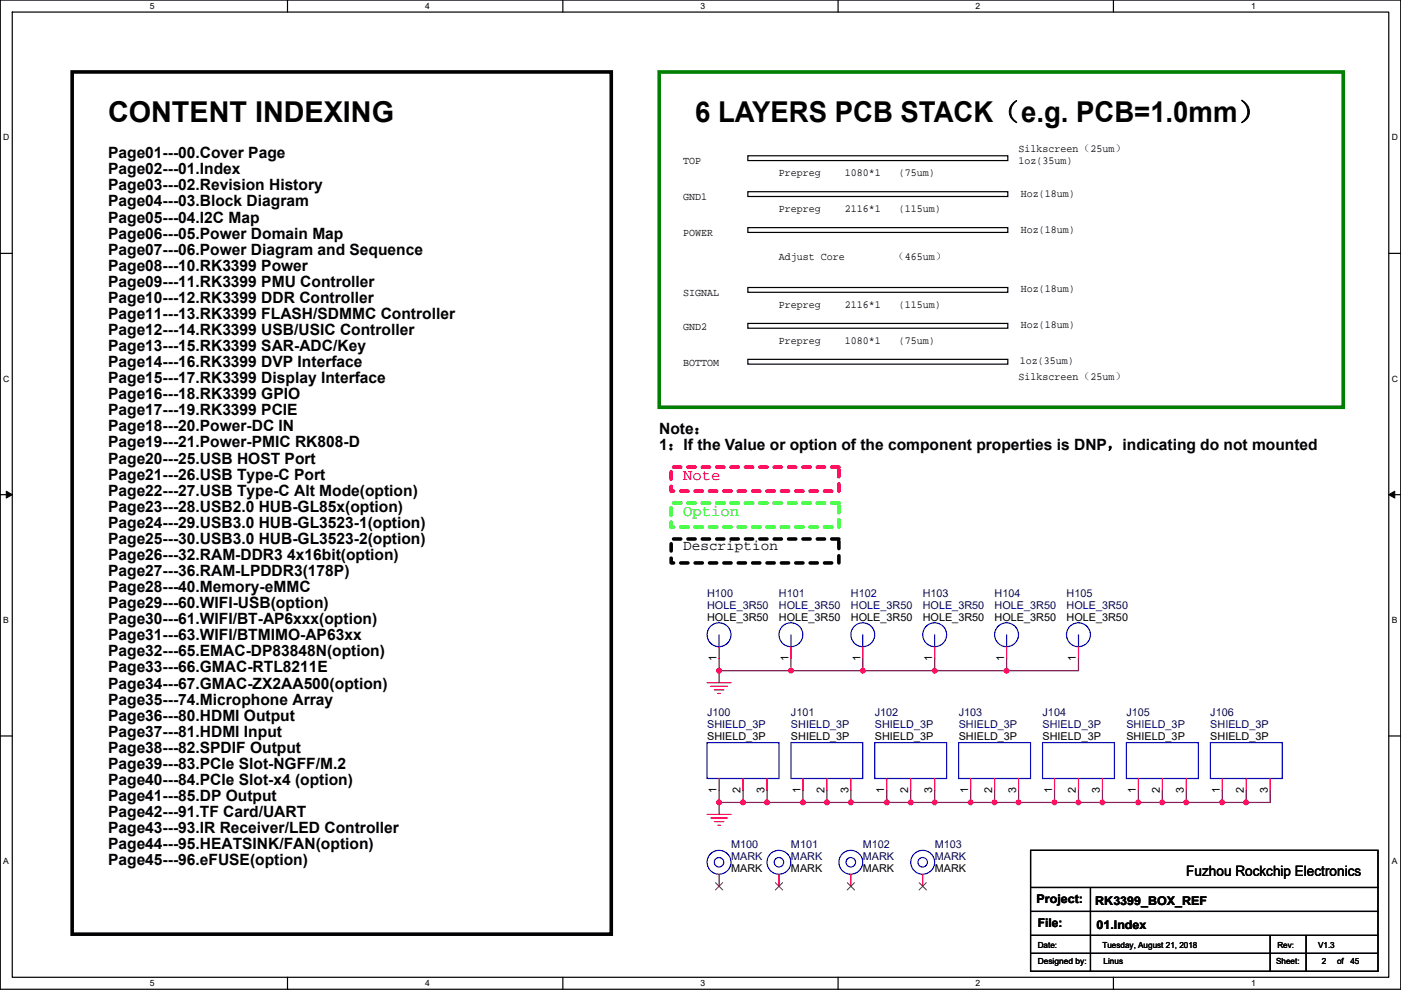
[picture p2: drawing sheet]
<svg xmlns="http://www.w3.org/2000/svg" width="297mm" height="210mm" viewBox="0 0 297 210" stroke-linecap="round" stroke-linejoin="round" font-family="sans-serif">
<defs><g id="words">
<g font-size="6.1">
<text x="22.9" y="25.9">CONTENT INDEXING</text>
<text x="147.4" y="25.9">6 LAYERS PCB STACK（e.g. PCB=1.0mm）</text>
</g>
<g font-size="3.3">
<text x="22.9" y="33.6">Page01---00.Cover Page</text>
<text x="22.9" y="37">Page02---01.Index</text>
<text x="22.9" y="40.4">Page03---02.Revision History</text>
<text x="22.9" y="43.8">Page04---03.Block Diagram</text>
<text x="22.9" y="47.2">Page05---04.I2C Map</text>
<text x="22.9" y="50.6">Page06---05.Power Domain Map</text>
<text x="22.9" y="54">Page07---06.Power Diagram and Sequence</text>
<text x="22.9" y="57.4">Page08---10.RK3399 Power</text>
<text x="22.9" y="60.8">Page09---11.RK3399 PMU Controller</text>
<text x="22.9" y="64.2">Page10---12.RK3399 DDR Controller</text>
<text x="22.9" y="67.7">Page11---13.RK3399 FLASH/SDMMC Controller</text>
<text x="22.9" y="71.1">Page12---14.RK3399 USB/USIC Controller</text>
<text x="22.9" y="74.5">Page13---15.RK3399 SAR-ADC/Key</text>
<text x="22.9" y="77.9">Page14---16.RK3399 DVP Interface</text>
<text x="22.9" y="81.3">Page15---17.RK3399 Display Interface</text>
<text x="22.9" y="84.7">Page16---18.RK3399 GPIO</text>
<text x="22.9" y="88.1">Page17---19.RK3399 PCIE</text>
<text x="22.9" y="91.5">Page18---20.Power-DC IN</text>
<text x="22.9" y="94.9">Page19---21.Power-PMIC RK808-D</text>
<text x="139.8" y="92">Note：</text>
<text x="139.8" y="95.4">1：If the Value or option of the component properties is DNP，indicating do not mounted</text>
<text x="22.9" y="98.3">Page20---25.USB HOST Port</text>
<text x="22.9" y="101.7">Page21---26.USB Type-C Port</text>
<text x="22.9" y="105.1">Page22---27.USB Type-C Alt Mode(option)</text>
<text x="22.9" y="108.5">Page23---28.USB2.0 HUB-GL85x(option)</text>
<text x="22.9" y="112">Page24---29.USB3.0 HUB-GL3523-1(option)</text>
<text x="22.9" y="115.4">Page25---30.USB3.0 HUB-GL3523-2(option)</text>
<text x="22.9" y="118.8">Page26---32.RAM-DDR3 4x16bit(option)</text>
<text x="22.9" y="122.2">Page27---36.RAM-LPDDR3(178P)</text>
<text x="22.9" y="125.6">Page28---40.Memory-eMMC</text>
<text x="22.9" y="129">Page29---60.WIFI-USB(option)</text>
<text x="22.9" y="132.4">Page30---61.WIFI/BT-AP6xxx(option)</text>
<text x="22.9" y="135.8">Page31---63.WIFI/BTMIMO-AP63xx</text>
<text x="22.9" y="139.2">Page32---65.EMAC-DP83848N(option)</text>
<text x="22.9" y="142.6">Page33---66.GMAC-RTL8211E</text>
<text x="22.9" y="146">Page34---67.GMAC-ZX2AA500(option)</text>
<text x="22.9" y="149.4">Page35---74.Microphone Array</text>
<text x="22.9" y="152.9">Page36---80.HDMI Output</text>
<text x="22.9" y="156.3">Page37---81.HDMI Input</text>
<text x="22.9" y="159.7">Page38---82.SPDIF Output</text>
<text x="22.9" y="163.1">Page39---83.PCIe Slot-NGFF/M.2</text>
<text x="22.9" y="166.5">Page40---84.PCIe Slot-x4 (option)</text>
<text x="22.9" y="169.9">Page41---85.DP Output</text>
<text x="22.9" y="173.3">Page42---91.TF Card/UART</text>
<text x="22.9" y="176.7">Page43---93.IR Receiver/LED Controller</text>
<text x="22.9" y="180.1">Page44---95.HEATSINK/FAN(option)</text>
<text x="22.9" y="183.5">Page45---96.eFUSE(option)</text>
</g>
<text font-size="3.3" fill="#f00" x="144.8" y="101.7">Note</text>
<text font-size="3.3" fill="#0f0" x="144.8" y="109.3">Option</text>
<g font-size="3">
<text x="144.8" y="116.8">Description</text>
<text x="251.5" y="185.9">Fuzhou Rockchip Electronics</text>
</g>
<g font-size="2.5">
<text x="219.8" y="191.6">Project:</text>
<text x="232.2" y="191.9">RK3399_BOX_REF</text>
<text x="220" y="196.7">File:</text>
<text x="232.5" y="197">01.Index</text>
</g>
<g font-size="2.3">
<text x="144.8" y="34.9">TOP</text>
<text x="216" y="34.9">1oz(35um)</text>
<text x="216" y="32.3">Silkscreen（25um）</text>
<text x="165.2" y="37.4">Prepreg</text>
<text x="179.1" y="37.4">1080*1</text>
<text x="190.6" y="37.4">(75um)</text>
<text x="216.5" y="41.7">Hoz(18um)</text>
<text x="144.8" y="42.5">GND1</text>
<text x="165.2" y="45">Prepreg</text>
<text x="179.1" y="45">2116*1</text>
<text x="190.6" y="45">(115um)</text>
<text x="144.8" y="50.1">POWER</text>
<text x="216.5" y="49.3">Hoz(18um)</text>
<text x="165.2" y="55.2">Adjust Core</text>
<text x="189.3" y="55.2">（465um）</text>
<text x="144.8" y="62.8">SIGNAL</text>
<text x="165.2" y="65.3">Prepreg</text>
<text x="179.1" y="65.3">2116*1</text>
<text x="190.6" y="65.3">(115um)</text>
<text x="216.5" y="62">Hoz(18um)</text>
<text x="144.8" y="69.9">GND2</text>
<text x="216.5" y="69.7">Hoz(18um)</text>
<text x="144.8" y="77.5">BOTTOM</text>
<text x="165.2" y="73">Prepreg</text>
<text x="179.1" y="73">1080*1</text>
<text x="190.6" y="73">(75um)</text>
<text x="216.2" y="77.3">1oz(35um)</text>
<text x="216" y="80.6">Silkscreen（25um）</text>
<text x="149.9" y="131.6">HOLE_3R50</text>
<text x="165.2" y="131.6">HOLE_3R50</text>
<text x="180.4" y="131.6">HOLE_3R50</text>
<text x="195.6" y="131.6">HOLE_3R50</text>
<text x="210.9" y="131.6">HOLE_3R50</text>
<text x="226.1" y="131.6">HOLE_3R50</text>
<text x="151.9" y="140.3" transform="rotate(-90 151.9 140.3)">1</text>
<text x="167.2" y="140.3" transform="rotate(-90 167.2 140.3)">1</text>
<text x="182.4" y="140.3" transform="rotate(-90 182.4 140.3)">1</text>
<text x="197.7" y="140.3" transform="rotate(-90 197.7 140.3)">1</text>
<text x="212.9" y="140.3" transform="rotate(-90 212.9 140.3)">1</text>
<text x="228.1" y="140.3" transform="rotate(-90 228.1 140.3)">1</text>
<text x="149.9" y="157">SHIELD_3P</text>
<text x="167.7" y="157">SHIELD_3P</text>
<text x="185.5" y="157">SHIELD_3P</text>
<text x="203.3" y="157">SHIELD_3P</text>
<text x="221" y="157">SHIELD_3P</text>
<text x="238.8" y="157">SHIELD_3P</text>
<text x="256.6" y="157">SHIELD_3P</text>
<text x="151.9" y="168.2" transform="rotate(-90 151.9 168.2)">1</text>
<text x="157" y="168.2" transform="rotate(-90 157 168.2)">2</text>
<text x="162.1" y="168.2" transform="rotate(-90 162.1 168.2)">3</text>
<text x="169.7" y="168.2" transform="rotate(-90 169.7 168.2)">1</text>
<text x="174.8" y="168.2" transform="rotate(-90 174.8 168.2)">2</text>
<text x="179.9" y="168.2" transform="rotate(-90 179.9 168.2)">3</text>
<text x="187.5" y="168.2" transform="rotate(-90 187.5 168.2)">1</text>
<text x="192.6" y="168.2" transform="rotate(-90 192.6 168.2)">2</text>
<text x="197.7" y="168.2" transform="rotate(-90 197.7 168.2)">3</text>
<text x="205.3" y="168.2" transform="rotate(-90 205.3 168.2)">1</text>
<text x="210.4" y="168.2" transform="rotate(-90 210.4 168.2)">2</text>
<text x="215.4" y="168.2" transform="rotate(-90 215.4 168.2)">3</text>
<text x="223.1" y="168.2" transform="rotate(-90 223.1 168.2)">1</text>
<text x="228.1" y="168.2" transform="rotate(-90 228.1 168.2)">2</text>
<text x="233.2" y="168.2" transform="rotate(-90 233.2 168.2)">3</text>
<text x="240.8" y="168.2" transform="rotate(-90 240.8 168.2)">1</text>
<text x="245.9" y="168.2" transform="rotate(-90 245.9 168.2)">2</text>
<text x="251" y="168.2" transform="rotate(-90 251 168.2)">3</text>
<text x="258.6" y="168.2" transform="rotate(-90 258.6 168.2)">1</text>
<text x="263.7" y="168.2" transform="rotate(-90 263.7 168.2)">2</text>
<text x="268.8" y="168.2" transform="rotate(-90 268.8 168.2)">3</text>
<text x="155" y="185">MARK</text>
<text x="167.7" y="185">MARK</text>
<text x="182.9" y="185">MARK</text>
<text x="198.2" y="185">MARK</text>
</g>
<g font-size="2.3" fill="#000080">
<text x="149.9" y="126.5">H100</text>
<text x="149.9" y="129.1">HOLE_3R50</text>
<text x="165.2" y="126.5">H101</text>
<text x="165.2" y="129.1">HOLE_3R50</text>
<text x="180.4" y="126.5">H102</text>
<text x="180.4" y="129.1">HOLE_3R50</text>
<text x="195.6" y="126.5">H103</text>
<text x="195.6" y="129.1">HOLE_3R50</text>
<text x="210.9" y="126.5">H104</text>
<text x="210.9" y="129.1">HOLE_3R50</text>
<text x="226.1" y="126.5">H105</text>
<text x="226.1" y="129.1">HOLE_3R50</text>
<text x="149.9" y="151.9">J100</text>
<text x="149.9" y="154.5">SHIELD_3P</text>
<text x="167.7" y="151.9">J101</text>
<text x="167.7" y="154.5">SHIELD_3P</text>
<text x="185.5" y="151.9">J102</text>
<text x="185.5" y="154.5">SHIELD_3P</text>
<text x="203.3" y="151.9">J103</text>
<text x="203.3" y="154.5">SHIELD_3P</text>
<text x="221" y="151.9">J104</text>
<text x="221" y="154.5">SHIELD_3P</text>
<text x="238.8" y="151.9">J105</text>
<text x="238.8" y="154.5">SHIELD_3P</text>
<text x="256.6" y="151.9">J106</text>
<text x="256.6" y="154.5">SHIELD_3P</text>
<text x="155" y="179.9">M100</text>
<text x="167.7" y="179.9">M101</text>
<text x="182.9" y="179.9">M102</text>
<text x="198.2" y="179.9">M103</text>
<text x="155" y="182.4">MARK</text>
<text x="167.7" y="182.4">MARK</text>
<text x="182.9" y="182.4">MARK</text>
<text x="198.2" y="182.4">MARK</text>
</g>
<g font-size="1.8">
<text x="31.8" y="1.9">5</text>
<text x="90.1" y="1.9">4</text>
<text x="148.5" y="1.9">3</text>
<text x="206.9" y="1.9">2</text>
<text x="265.2" y="1.9">1</text>
<text x=".7" y="29.8">D</text>
<text x="295.1" y="29.8">D</text>
<text x=".7" y="81">C</text>
<text x="295.1" y="81">C</text>
<text x=".7" y="132.1">B</text>
<text x="295.1" y="132.1">B</text>
<text x=".7" y="183.3">A</text>
<text x="295.1" y="183.3">A</text>
<text x="220" y="201">Date:</text>
<text x="233.7" y="201">Tuesday, August 21, 2018</text>
<text x="270.8" y="201">Rev:</text>
<text x="279.5" y="201">V1.3</text>
<text x="31.8" y="209.2">5</text>
<text x="90.1" y="209.2">4</text>
<text x="148.5" y="209.2">3</text>
<text x="206.9" y="209.2">2</text>
<text x="220" y="204.6">Designed by:</text>
<text x="234" y="204.6">Linus</text>
<text x="265.2" y="209.2">1</text>
<text x="270.6" y="204.6">Sheet:</text>
<text x="280.2" y="204.6">2</text>
<text x="283.5" y="204.6">of</text>
<text x="286.3" y="204.6">45</text>
</g>
</g></defs>
<path d="M.1 0h296.9v209.8h-296.9zM2.6 2.6h291.8v204.7h-291.8z" fill="none" stroke="#000" stroke-width=".25"/>
<g fill="#fff">
<path d="M31.8 .3h1v2h-1z"/>
<path d="M31.8 207.5h1v2.1h-1z"/>
</g>
<path d="M61 0v2.6M61 207.3v2.5" fill="none" stroke="#000" stroke-width=".25"/>
<g fill="#fff">
<path d="M90.1 .3h1v2h-1z"/>
<path d="M90.1 207.5h1v2.1h-1z"/>
</g>
<path d="M119.3 0v2.6M119.3 207.3v2.5" fill="none" stroke="#000" stroke-width=".25"/>
<g fill="#fff">
<path d="M148.5 .3h1v2h-1z"/>
<path d="M148.5 207.5h1v2.1h-1z"/>
</g>
<path d="M177.7 0v2.6M177.7 207.3v2.5" fill="none" stroke="#000" stroke-width=".25"/>
<g fill="#fff">
<path d="M206.9 .3h1v2h-1z"/>
<path d="M206.9 207.5h1v2.1h-1z"/>
</g>
<path d="M236.1 0v2.6M236.1 207.3v2.5" fill="none" stroke="#000" stroke-width=".25"/>
<g fill="#fff">
<path d="M265.2 .3h1v2h-1z"/>
<path d="M265.2 207.5h1v2.1h-1z"/>
<path d="M.7 28.2h1.3v2h-1.3z"/>
<path d="M295.1 28.2h1.3v2h-1.3z"/>
<path d="M.7 79.3h1.3v2.1h-1.3z"/>
<path d="M295.1 79.3h1.3v2.1h-1.3z"/>
</g>
<path d="M.1 53.7h2.5M294.4 53.7h2.6" fill="none" stroke="#000" stroke-width=".25"/>
<g fill="#fff">
<path d="M.7 130.5h1.2v2h-1.2z"/>
<path d="M295.1 130.5h1.2v2h-1.2z"/>
</g>
<path d="M.1 104.9h2.5M294.4 104.9h2.6" fill="none" stroke="#000" stroke-width=".25"/>
<path d="M1.3 104.2l1.3 .7-1.3 .7zM294.4 104.9l1.3-.7v1.4z" fill="#000" stroke="#000" stroke-width=".21"/>
<g fill="#fff">
<path d="M.7 181.7h1.2v2h-1.2z"/>
<path d="M295.1 181.7h1.2v2h-1.2z"/>
</g>
<g fill="none" stroke="#000" stroke-width=".25">
<path d="M158.6 33h55.1v1.1h-55.1zM158.6 40.7h55.1v1h-55.1zM158.6 48.3h55.1v1h-55.1zM158.6 61h55.1v1h-55.1zM158.6 68.6h55.1v1h-55.1zM158.6 76.2h55.1v1h-55.1zM.1 156.1h2.5M294.4 156.1h2.6M218.5 188.2h73.7M218.5 193.3h73.7M218.5 198.4h73.7M218.5 180.4h73.7v25.6h-73.7z"/>
<path d="M231.2 188.2v17.8M269.3 198.4v7.6M276.9 198.4v7.6M218.5 202.2h73.7"/>
</g>
<path d="M15.3 15.3h114.3v182.8h-114.3z" fill="none" stroke="#000" stroke-width=".76"/>
<path d="M139.8 15.3h145v71.1h-145z" fill="none" stroke="#008000" stroke-width=".76"/>
<path d="M142.3 99.1h35.6v5.1h-35.6z" fill="none" stroke="#f00" stroke-width=".76" stroke-dasharray="1.5 1.5"/>
<path d="M142.3 106.7h35.6v5.1h-35.6z" fill="none" stroke="#0f0" stroke-width=".76" stroke-dasharray="1.5 1.5"/>
<path d="M142.3 114.3h35.6v5.1h-35.6z" fill="none" stroke="#000" stroke-width=".76" stroke-dasharray="1.5 1.5"/>
<g fill="none" stroke="#f00" stroke-width=".25">
<path d="M152.5 137.2v2.5M167.7 137.2v2.5M182.9 137.2v2.5M198.2 137.2v2.5M213.4 137.2v2.5M228.7 137.2v2.5M149.9 144.8h5.1M150.7 145.6h3.5M151.4 146.3h2.1M152.2 147.1h.5M149.9 172.7h5.1M150.7 173.5h3.5"/>
<path d="M151.4 174.3h2.1M152.2 175h.5M152.5 165.1v2.6M157.5 165.1v2.6M162.6 165.1v2.6M170.2 165.1v2.6M175.3 165.1v2.6M180.4 165.1v2.6M188 165.1v2.6M193.1 165.1v2.6M198.2 165.1v2.6M205.8 165.1v2.6"/>
<path d="M210.9 165.1v2.6M216 165.1v2.6M223.6 165.1v2.6M228.7 165.1v2.6M233.7 165.1v2.6M241.4 165.1v2.6M246.4 165.1v2.6M251.5 165.1v2.6M259.1 165.1v2.6M264.2 165.1v2.6M269.3 165.1v2.6M152.5 185.4v2.6"/>
<path d="M165.2 185.4v2.6M180.4 185.4v2.6M195.6 185.4v2.6"/>
</g>
<g fill="none" stroke="#00f" stroke-width=".25">
<path d="M152.5 134.6v2.6M167.7 134.6v2.6M182.9 134.6v2.6M198.2 134.6v2.6M213.4 134.6v2.6M228.7 134.6v2.6M149.9 157.5h15.3v7.6h-15.3zM167.7 157.5h15.2v7.6h-15.2zM185.5 157.5h15.2v7.6h-15.2zM203.3 157.5h15.2v7.6h-15.2zM221 157.5h15.3v7.6h-15.3zM238.8 157.5h15.3v7.6h-15.3z"/>
<path d="M256.6 157.5h15.2v7.6h-15.2z"/>
<circle cx="152.4" cy="134.6" r="2.53"/>
<circle cx="167.7" cy="134.6" r="2.53"/>
<circle cx="182.9" cy="134.6" r="2.53"/>
<circle cx="198.2" cy="134.6" r="2.53"/>
<circle cx="213.4" cy="134.6" r="2.53"/>
<circle cx="228.6" cy="134.6" r="2.53"/>
<circle cx="152.4" cy="182.9" r="2.53"/>
<circle cx="152.4" cy="182.9" r="1.01"/>
<circle cx="165.1" cy="182.9" r="2.53"/>
<circle cx="165.1" cy="182.9" r="1.01"/>
<circle cx="180.4" cy="182.9" r="2.53"/>
<circle cx="180.4" cy="182.9" r="1.01"/>
<circle cx="195.6" cy="182.9" r="2.53"/>
<circle cx="195.6" cy="182.9" r="1.01"/>
</g>
<path d="M151.7 187.2l1.5 1.6M153.2 187.2l-1.5 1.6M164.4 187.2l1.5 1.6M165.9 187.2l-1.5 1.6M179.6 187.2l1.6 1.6M181.2 187.2l-1.6 1.6M194.9 187.2l1.5 1.6M196.4 187.2l-1.5 1.6" fill="none" stroke="#804000" stroke-width=".21"/>
<g fill="none" stroke="#800040" stroke-width=".25">
<path d="M152.5 139.7v2.6M167.7 139.7v2.6M182.9 139.7v2.6M198.2 139.7v2.6M213.4 139.7v2.6M228.7 139.7v2.6h-15.3M152.5 142.3v2.5M152.5 142.3h15.2M167.7 142.3h15.2M182.9 142.3h15.3M198.2 142.3h15.2M152.5 170.2h5"/>
<path d="M152.5 170.2v2.5M152.5 167.7v2.5M157.5 170.2h5.1M157.5 167.7v2.5M162.6 167.7v2.5M162.6 170.2h7.6M170.2 170.2h5.1M170.2 167.7v2.5M175.3 170.2h5.1M175.3 167.7v2.5M180.4 167.7v2.5M180.4 170.2h7.6"/>
<path d="M188 167.7v2.5M188 170.2h5.1M193.1 170.2h5.1M193.1 167.7v2.5M198.2 170.2h7.6M198.2 167.7v2.5M205.8 167.7v2.5M205.8 170.2h5.1M210.9 167.7v2.5M210.9 170.2h5.1M216 170.2h7.6M216 167.7v2.5"/>
<path d="M223.6 167.7v2.5M223.6 170.2h5.1M228.7 167.7v2.5M228.7 170.2h5M233.7 170.2h7.7M233.7 167.7v2.5M241.4 170.2h5M241.4 167.7v2.5M246.4 167.7v2.5M246.4 170.2h5.1M251.5 167.7v2.5M251.5 170.2h7.6"/>
<path d="M259.1 167.7v2.5M259.1 170.2h5.1M264.2 167.7v2.5M269.3 167.7v2.5h-5.1"/>
</g>
<g fill="#f0f" stroke="#f0f" stroke-width=".25">
<circle cx="152.4" cy="142.2" r=".5"/>
<circle cx="167.7" cy="142.2" r=".5"/>
<circle cx="198.2" cy="142.2" r=".5"/>
<circle cx="182.9" cy="142.2" r=".5"/>
<circle cx="213.4" cy="142.2" r=".5"/>
<circle cx="170.2" cy="170.2" r=".5"/>
<circle cx="162.6" cy="170.2" r=".5"/>
<circle cx="152.4" cy="170.2" r=".5"/>
<circle cx="157.5" cy="170.2" r=".5"/>
<circle cx="175.3" cy="170.2" r=".5"/>
<circle cx="188" cy="170.2" r=".5"/>
<circle cx="180.4" cy="170.2" r=".5"/>
<circle cx="193.1" cy="170.2" r=".5"/>
<circle cx="198.2" cy="170.2" r=".5"/>
<circle cx="205.8" cy="170.2" r=".5"/>
<circle cx="210.9" cy="170.2" r=".5"/>
<circle cx="215.9" cy="170.2" r=".5"/>
<circle cx="228.6" cy="170.2" r=".5"/>
<circle cx="223.6" cy="170.2" r=".5"/>
<circle cx="233.7" cy="170.2" r=".5"/>
<circle cx="241.3" cy="170.2" r=".5"/>
<circle cx="246.4" cy="170.2" r=".5"/>
<circle cx="264.2" cy="170.2" r=".5"/>
<circle cx="259.1" cy="170.2" r=".5"/>
<circle cx="251.5" cy="170.2" r=".5"/>
</g>
<use href="#words"/>
</svg>
